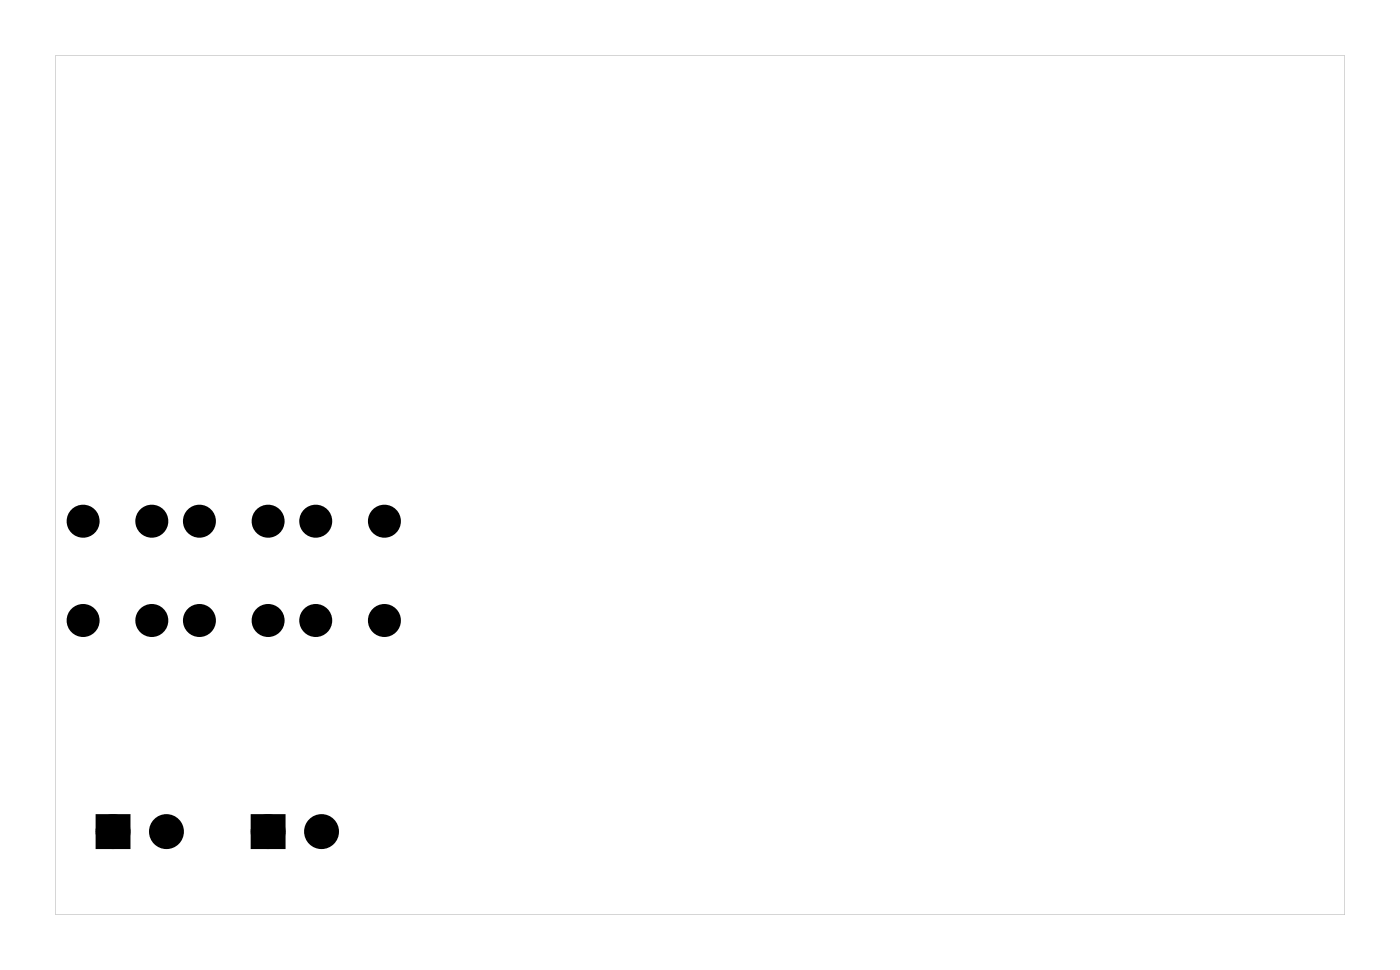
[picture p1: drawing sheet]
<svg xmlns="http://www.w3.org/2000/svg" width="92mm" height="63mm" viewBox="0 0 92 63" stroke-linecap="round" stroke-linejoin="round" font-family="sans-serif">
<g fill="#000">
<path d="M6.6 53.7h1.6v1.5h-1.6zM16.8 53.7h1.5v1.5h-1.5z"/>
<path d="M3.6 3.6h84.5v56.3h-84.5zM3.6 3.6v56.3h84.5v-56.3z"/>
</g>
<g fill="none" stroke="#000" stroke-width=".76" stroke-linecap="butt">
<path d="M6.6 53.7h1.6v1.5h-1.6zM16.8 53.7h1.5v1.5h-1.5z"/>
<circle cx="5.4" cy="34.1" r=".7"/>
<circle cx="9.9" cy="34.1" r=".7"/>
<circle cx="13.1" cy="34.1" r=".7"/>
<circle cx="17.6" cy="34.1" r=".7"/>
<circle cx="20.7" cy="34.1" r=".7"/>
<circle cx="25.2" cy="34.1" r=".7"/>
<circle cx="5.4" cy="40.6" r=".7"/>
<circle cx="7.4" cy="54.4" r=".76"/>
<circle cx="9.9" cy="40.6" r=".7"/>
<circle cx="10.9" cy="54.4" r=".76"/>
<circle cx="13.1" cy="40.6" r=".7"/>
<circle cx="17.6" cy="40.6" r=".7"/>
<circle cx="17.6" cy="54.4" r=".76"/>
<circle cx="20.7" cy="40.6" r=".7"/>
<circle cx="21.1" cy="54.4" r=".76"/>
<circle cx="25.2" cy="40.6" r=".7"/>
</g>
<g fill="#000">
<circle cx="5.4" cy="34.1" r=".7"/>
<circle cx="9.9" cy="34.1" r=".7"/>
<circle cx="13.1" cy="34.1" r=".7"/>
<circle cx="17.6" cy="34.1" r=".7"/>
<circle cx="20.7" cy="34.1" r=".7"/>
<circle cx="25.2" cy="34.1" r=".7"/>
<circle cx="5.4" cy="40.6" r=".7"/>
<circle cx="7.4" cy="54.4" r=".76"/>
<circle cx="9.9" cy="40.6" r=".7"/>
<circle cx="10.9" cy="54.4" r=".76"/>
<circle cx="13.1" cy="40.6" r=".7"/>
<circle cx="17.6" cy="40.6" r=".7"/>
<circle cx="17.6" cy="54.4" r=".76"/>
<circle cx="20.7" cy="40.6" r=".7"/>
<circle cx="21.1" cy="54.4" r=".76"/>
<circle cx="25.2" cy="40.6" r=".7"/>
</g>
</svg>
